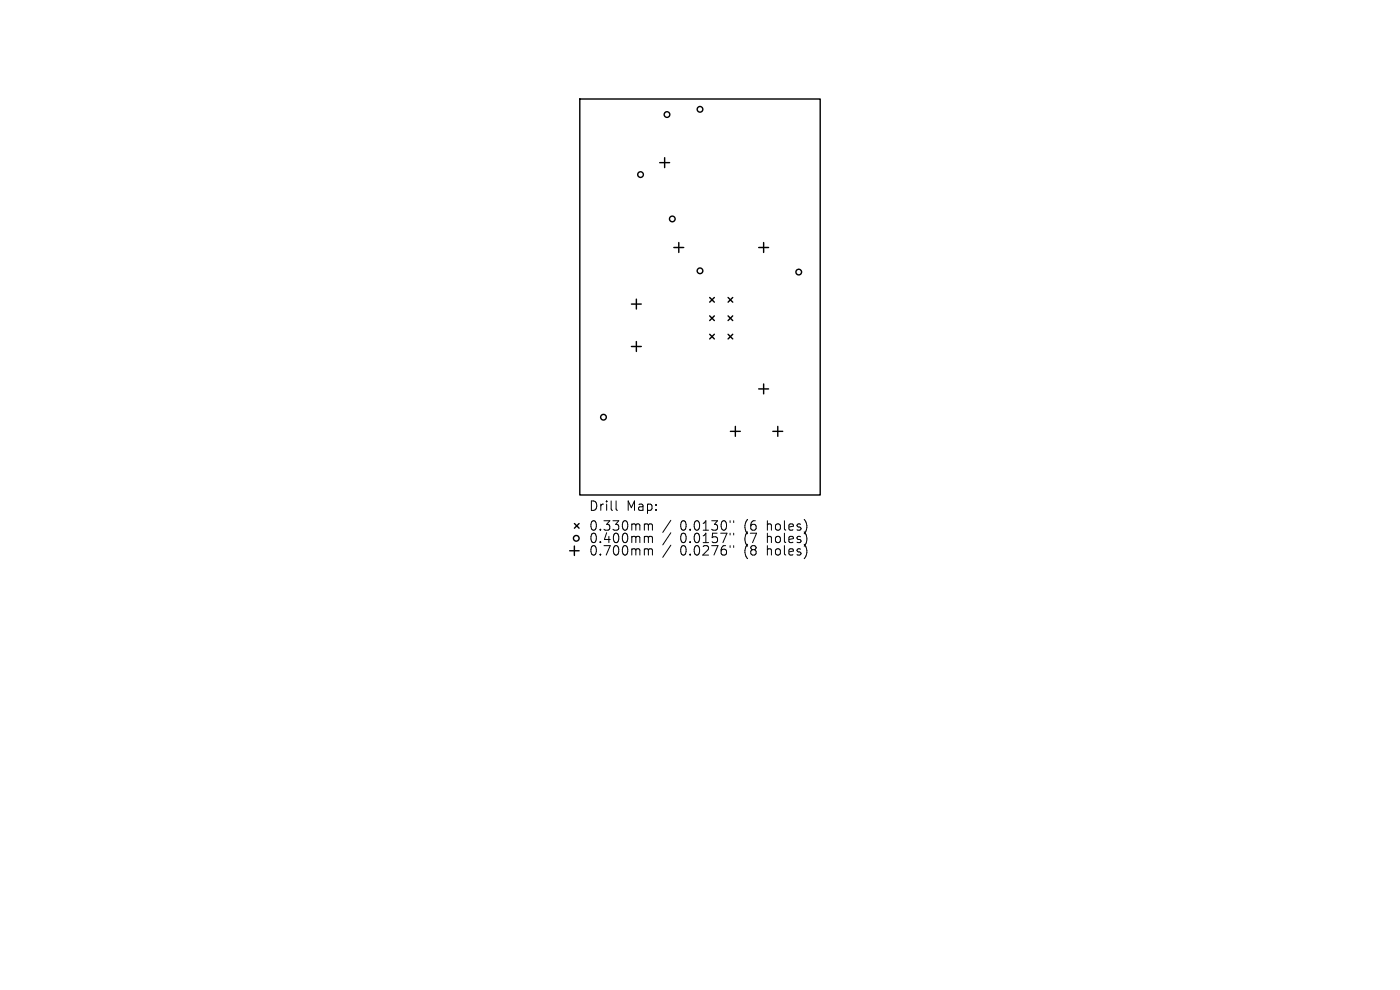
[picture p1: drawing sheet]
<svg xmlns="http://www.w3.org/2000/svg" width="297mm" height="210mm" viewBox="0 0 297 210" stroke-linecap="round" stroke-linejoin="round" font-family="sans-serif">
<defs><g id="words">
<g font-size="2.8">
<text x="124.9" y="108.7">Drill</text>
<text x="124.9" y="112.9">0.330mm</text>
<text x="132.9" y="108.7">Map:</text>
<text x="144.3" y="112.9">0.0130&quot;</text>
<text x="158" y="112.9">(6</text>
<text x="163" y="112.9">holes)</text>
<text x="124.9" y="115.5">0.400mm</text>
<text x="124.9" y="118.1">0.700mm</text>
<text x="144.3" y="115.5">0.0157&quot;</text>
<text x="144.3" y="118.1">0.0276&quot;</text>
<text x="158" y="115.5">(7</text>
<text x="158" y="118.1">(8</text>
<text x="163" y="115.5">holes)</text>
<text x="163" y="118.1">holes)</text>
</g>
</g></defs>
<g fill="none" stroke="#000" stroke-width=".3">
<path d="M123 21h51v84h-51zM140 34.5h2.1M141 33.5v2.1M143 52.5h2.1M144 51.5v2.1M161 52.5h2.1M162 51.5v2.1M134 64.5h2.1M134 73.5h2.1M135 63.5v2.1M135 72.5v2.1M150.6 63.1l.9 1"/>
<path d="M150.6 67l.9 1M150.6 70.9l.9 1M151.5 63.1l-.9 1M151.5 67l-.9 1M151.5 70.9l-.9 1M154.5 67l.9 1M154.5 70.9l.9 1M154.5 63.1l.9 1M155.4 63.1l-.9 1M155.4 67l-.9 1M155.4 70.9l-.9 1M155 91.5h2.1"/>
<path d="M156 90.5v2.1M161 82.5h2.1M162 81.5v2.1M164 91.5h2.1M165 90.5v2.1M120.9 116.8h2M121.9 115.8v2M121.9 111.1l1 .9M122.9 111.1l-1 .9"/>
<circle cx="135.9" cy="37" r=".6"/>
<circle cx="141.5" cy="24.3" r=".6"/>
<circle cx="148.5" cy="23.2" r=".6"/>
<circle cx="142.6" cy="46.4" r=".6"/>
<circle cx="148.5" cy="57.5" r=".6"/>
<circle cx="169.4" cy="57.7" r=".6"/>
<circle cx="128" cy="88.5" r=".6"/>
<circle cx="122.3" cy="114.2" r=".6"/>
</g>
<g fill="none" stroke="#000" stroke-width=".21">
<path d="M130.7 106.3v1.7l.3 .3M137 111.1l.5 .1 .1 .2M137 113.8l.5 .1 .1 .2M137 116.4h.3l.3 .3M137.6 111.4l.2-.3 .5 .1 .1 1.3M137.6 111.4v1.1M137.6 114.1v1M137.6 116.7v1M137.6 114.1l.2-.3 .5 .1 .1 1.2M137.6 116.7l.2-.3 .5 .1 .1 1.2M142.3 110.4l-1.7 2.5M142.3 113l-1.7 2.6"/>
<path d="M142.3 115.7l-1.7 2.5M154.9 110.5v.3M154.9 113.1v.4M154.9 115.7v.4M155.6 110.5v.3M155.6 113.1v.4M155.6 115.7v.4"/>
</g>
<use href="#words"/>
</svg>
